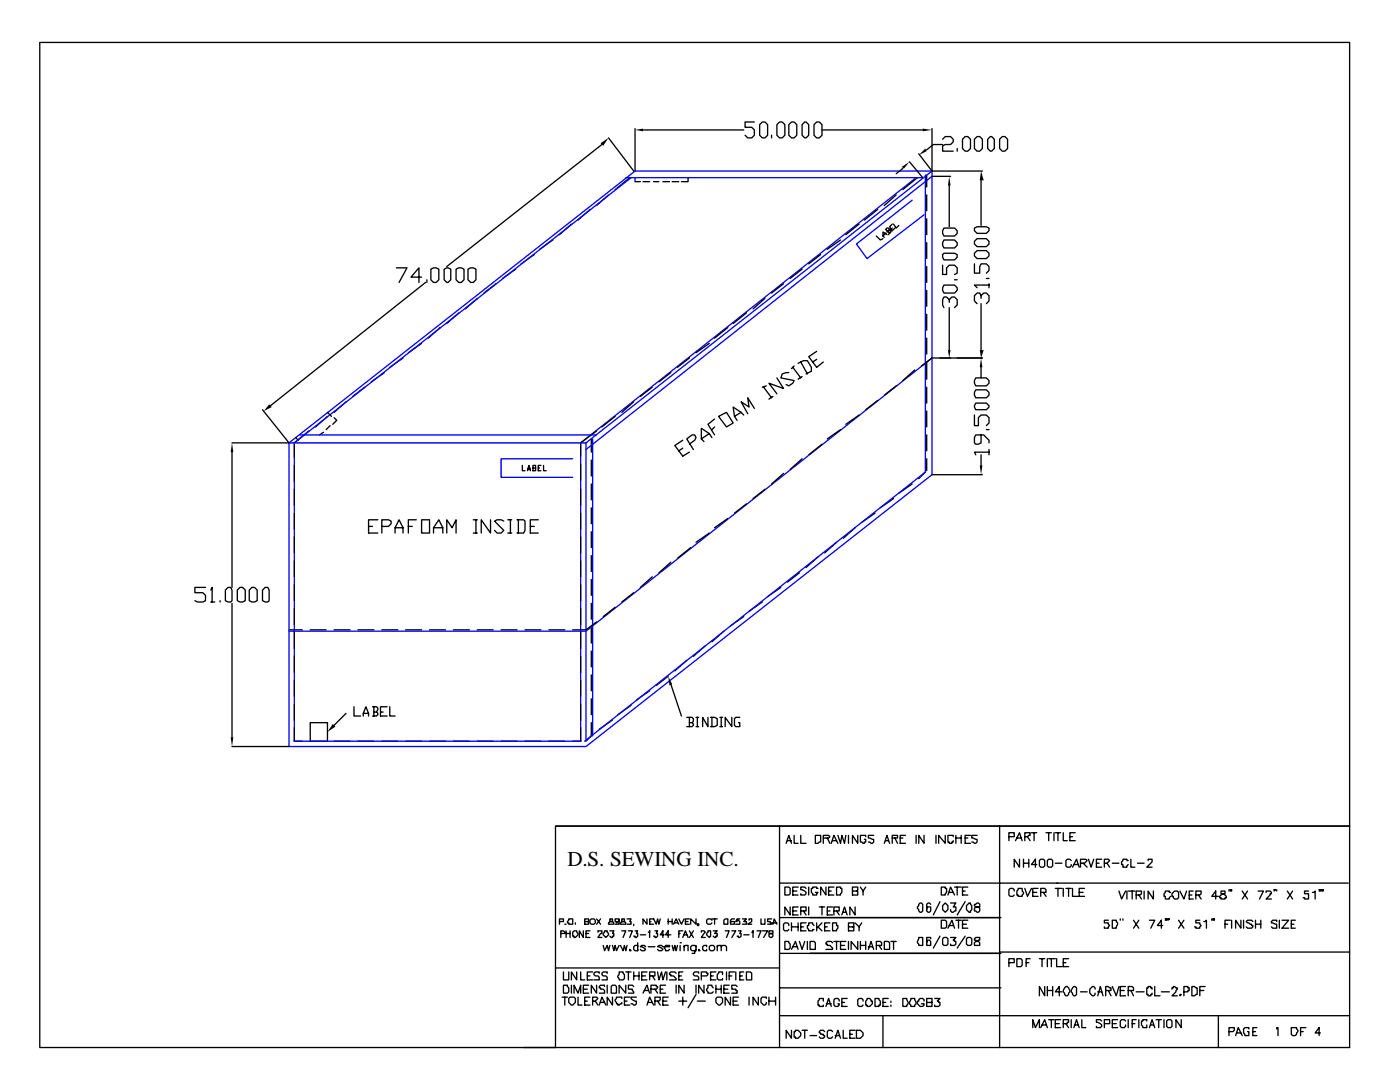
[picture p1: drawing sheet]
<svg xmlns="http://www.w3.org/2000/svg" width="279mm" height="216mm" viewBox="0 0 279 216" stroke-linecap="round" stroke-linejoin="round" font-family="sans-serif">
<defs><g id="words">
<text font-size="4.2" x="113.2" y="172.8">D.S. SEWING INC.</text>
</g></defs>
<g fill="none" stroke="#00f" stroke-width=".26">
<path d="M124.9 35.5h59.2M125.9 35.5l-67.2 52.9v59.5h57.2v-59.5l66.9-52.9M126.7 35.5v.7M182 40l-11.1 8.7 2.1 2.9 11.4-8.7M184.7 34.9v59.3l-68 53.7M186 34.1h-59.3l-69 54.3M186 34.1v60.6l-69.1 54.3h-59.2v-60.6M186 34.1l-69.1 54.3M186 35.2l-69.1 54.5M186 71.4l-69.1 54.5h-59.2M57.7 88.4h59.2M59.8 86.8h59.3"/>
<path d="M114.3 91.5h-14.3v3.7h14.3M116.9 88.4v59.2M118.3 87.6v59.2"/>
</g>
<g fill="none" stroke="#000" stroke-width=".26">
<path d="M7.9 8.5h261.4v156.3h-158.4v44.2h-103zM120.1 28.8l-30.9 24.4M121.4 38.9l-2.3 2.1M121.4 27.5l5.1 6.6M125.7 35.5l-2.9 2.3M126.7 36.2h1.1M126.7 25.7v8.4M128.3 36.2h1.3M128.3 25.9h20.1M130.4 36.2h1.1M132.3 36.2h1.3M134.1 36.2h1.4"/>
<path d="M137.3 35.5v.7h-1.3M150.5 24.3h-1.8v1.1h1.3l.5 .5v1.1l-.5 .5h-.8l-.5-.5M151.6 24.9l.5-.6h.6l.5 .6v2.1l-.5 .5h-.6l-.5-.5zM154 27v.5M155 24.9l.6-.6h.5l.5 .6v2.1l-.5 .5h-.5l-.6-.5zM157.4 24.9l.6-.6h.5l.5 .6v2.1l-.5 .5h-.5l-.6-.5zM160.1 24.9l.5-.6h.3l.5 .6v2.1l-.5 .5h-.3l-.5-.5zM162.5 24.9l.5-.6h.5l.5 .6v2.1l-.5 .5h-.5l-.5-.5zM164 25.9h20.1M178.9 38.9l-2.4 2.1M180.2 33.6l-1.3 1.1M181.5 32.3l2.6 3.2"/>
<path d="M183.1 35.5l-2.9 2.3M183.4 30.7l2.6 3.4M184.9 34.9v2.4M184.9 38.9v3.2M186 25.7v8.4M186 34.1h10.1M186 35.2h3.7M188.1 28.8h-1.8l-1.4 1.1M188.1 27.8l.5-.5h1.1l.5 .5v.5l-.5 .5h-1.1l-.5 .3v1.1h2.1M189.4 37v8.2M191 29.6v.6M192.1 27.8l.5-.5h.5l.6 .5v1.8l-.6 .6h-.5l-.5-.6z"/>
<path d="M195 27.3h.5l.6 .5v1.8l-.6 .6h-.5l-.5-.6v-1.8zM195.8 36v9M197.1 27.8l.5-.5h.3l.5 .5v1.8l-.5 .6h-.3l-.5-.6zM200 27.3h.6l.5 .5v1.8l-.5 .6h-.6l-.5-.6v-1.8zM79.1 53.4h2.1l-1.6 3M84.1 55.3h-2.1l1.6-1.9v3M84.9 56.4l-30.9 24.6M85.2 55.8v.6M86 53.7l.5-.3h.5l.6 .3v2.1l-.6 .6h-.5l-.5-.6zM88.6 53.7l.6-.3 .8 .3v2.1l-.6 .6h-.2l-.6-.6zM91 53.7l.5-.3h.6l.5 .3v2.1l-.5 .6h-.6l-.5-.6zM93.4 53.7l.5-.3h.6l.5 .3v2.1l-.5 .6h-.6l-.5-.6z"/>
<path d="M95.2 59.5l-2.3 2.1M99 56.6l-2.4 1.9M102.9 53.7l-2.6 1.9M106.6 50.8l-2.6 1.9M110.3 47.9l-2.6 1.8M114 44.7l-2.3 2.1M117.7 41.8l-2.3 2.1M152.7 59.5l-2.4 2.1M156.4 56.6l-2.4 1.9M160.1 53.7l-2.4 1.9M163.8 50.8l-2.4 1.9M167.7 47.9l-2.6 1.8"/>
<path d="M171.4 44.7l-2.6 2.1M174.9 47.1l.8 .8 .5-.3M175.2 41.8l-2.7 2.1M176.7 46.6l-.5 .5M177 46.8l-.8-.5v.8l.3 .3M177 46.3l.3-.3h.5v.3l-.5 .5M177.3 46l.2-.2-.2-.3h-.3l-.3 .3 .8 .8M178.1 44.7l-.6 .5 .6 .8 .5-.5M178.1 45.5l-.3 .3M178.3 44.7l.6 .8 .5-.5M184.9 43.7v3.1M184.9 48.4v3.2"/>
<path d="M184.9 53.2v3.2M184.9 57.9v3.2M188.1 50.8l.3-.3h2.1l.5 .3v.5l-.5 .6h-2.1l-.3-.6zM188.1 52.9v1.9h.8v-1.4l.5-.5h1.1l.5 .5v1.1l-.5 .3M188.4 56.9h2.1l.5 .5v.5l-.5 .6h-2.1l-.3-.6v-.5zM188.4 47.9h2.1l.5 .5v.5l-.5 .6h-2.1l-.3-.6v-.5zM188.4 45.5h2.1l.5 .5v.6l-.5 .5h-2.1l-.3-.5v-.6zM189.4 59.8l.6-.5h.5l.5 .5v1.1l-.5 .5M190.5 55.8h.5M194.5 45.5l.5-.3h1.8l.6 .3v.5l-.6 .6h-1.8l-.5-.6zM194.5 52.7v1.8h1v-1.3l.3-.5h1l.6 .5v.8l-.6 .5M195 50h1.8l.6 .5v.6l-.6 .5h-1.8l-.5-.5v-.6z"/>
<path d="M195 47.6h1.8l.6 .6v.5l-.6 .5h-1.8l-.5-.5v-.5zM195.8 59.5v-.5l-.3-.5h-.5l-.5 .5v1.1l.5 .5M195.8 59l.5-.5h.5l.6 .5v1.1l-.6 .5M196.8 55.6h.6M197.4 56.9h-2.9l.5 .5M197.4 56.6v.8M72.8 77.3l-2.4 1.8M76.7 74.3l-2.6 1.9M80.4 71.4l-2.6 1.9M84.1 68.5l-2.6 1.9M87.8 65.4l-2.3 2.1M91.5 62.4l-2.3 2.2"/>
<path d="M130.2 77.3l-2.4 1.8M133.9 74.3l-2.4 1.9M137.6 71.4l-2.4 1.9M141.6 68.5l-2.7 1.9M145.3 65.4l-2.7 2.1M149 62.4l-2.7 2.2M152.4 77.3l1.6 2.1M152.9 77l-.8 .3M154.3 79.1l-.8 .5M155 75.4l1.4 2.1-2.9-1 1.5 2.1M157.4 74.3h-.5l-.8 .3-.3 .8 2.7 .5-.3 .6-.8 .5-.5-.3M158.2 73.3l1.6 2.1"/>
<path d="M158.5 73l-.5 .6M159.3 72.5l1-.5h.8l.8 1.3v.8l-1 .5M159.8 72.2l1.3 2.4M160.1 75.1l-.8 .6M163 70.1l-1.6 1.1 1.6 2.1 1.3-1.1M163 71.7l-.8 .5M175.2 79.9l-2.4 1.9M178.9 77l-2.4 1.8M182.6 73.8l-2.4 2.1M184.9 62.7v3.2M184.9 67.5v3.1M184.9 72.2v3.5"/>
<path d="M184.9 77.3v3.1M189.4 60.3v-.5l-.5-.5h-.5l-.3 .5v1.1l.3 .5M189.4 61.4v8.4M194.7 77.8h2.1l.6 .5v.5l-.6 .6h-2.1l-.2-.6v-.5zM194.7 75.4h2.1l.6 .5v.6l-.6 .5h-2.1l-.2-.5v-.6zM195.8 60.6v9.2M195.8 73.3v2.1M196.1 71.4h-10.1l-2.1 1.6M46.3 90.2v27M52.4 81.8l5.3 6.6h-11.4M58.7 92.9v3.1M58.7 97.6v3.2"/>
<path d="M59 87.3l.5 .5M61.6 86l-2.9 2.4v2.9M64.6 86.3l-.8 .5M65.4 83.1l-2.4 2.1M65.4 82.3l.7 .8M65.9 84.9l-.8 .8M66.7 83.3l.5 .6-.8 .8M69.1 80.2l-2.4 2.1M104.2 92.9v1h.6M105.3 93.9l.3-1 .2 1M105.3 93.7h.5M106.4 93.4h.5v.5h-.5v-1h.5v.5"/>
<path d="M107.4 93.4h.3M107.9 92.9h-.5v1h.5M108.5 92.9v1h.5M115.9 92.6v3.2M115.9 97.6v3.2M118 87.6v2.6M118 91.8v3.2M118 96.6v3.1M119.1 86l-3.2 2.4v2.6M122.8 83.1l-2.7 2.1M126.5 80.2l-2.4 2.1M136.3 87.8l-1.6 1.1 1.6 2.1 1.3-.8"/>
<path d="M136.3 89.4l-.8 .6M137.6 88.6l1-.8 .3-.5-.3-.5h-.5l-1 .8 1.3 2.1M141.6 86.5l-1.6 1.1M142.1 87.3l-.5-.8-1.6-1v2.1l.5 .5M142.6 83.6l-1.3 1.1 1.3 2.1M142.6 85.2l-.5 .5M143.4 83.1l1.6-.8 1.3 2.1-1.3 .8zM147.9 82.3l-1.3 .8M148.4 82.8l-.5-.5-1.6-1.1 .3 1.9 .5 .8M150.5 81.5l-1.3-2.1 .3 1.8-1.6-1 1.3 2.3M152.7 97.6l-2.4 1.9M156.4 94.5l-2.4 2.1"/>
<path d="M160.1 91.5l-2.4 2.2M164 88.6l-2.6 2.2M167.7 85.7l-2.6 1.9M171.4 82.8l-2.6 1.9M178.3 99.5l-2.6 1.8M182 96.6l-2.6 1.8M184.7 94.2l-1.3 1.3M184.9 82v3.2M184.9 86.8v3.2M184.9 91.5v2.4M186 94.7h10.1M194.5 82.8v2.1h.8v-1.6l.5-.5h1l.6 .5v1.1l-.6 .5"/>
<path d="M194.7 80.4h2.1l.6 .6v.2l-.6 .6h-2.1l-.2-.6zM195.8 86.8v1.6l-.5 .2h-.6l-.2-.2v-1.1l.2-.5h1.6l1.1 1v.6M195.8 90.8v2.1M196.8 85.7h.6M197.4 90.2h-2.9l.2 .6M197.4 89.7v1.1M41 117.2h-2.1v1.1h1.6l.5 .5v1.1l-.5 .2h-1.1l-.5-.2M42.1 117.7l.2-.5v2.9M43.9 119.9v.2M45 117.7l.5-.5h.5l.3 .5v2.2l-.3 .2h-.5l-.5-.2zM47.4 117.7l.5-.5h.5l.5 .5v2.2l-.5 .2h-.5l-.5-.2zM49.7 117.7l.6-.5h.5l.5 .5v2.2l-.5 .2h-.5l-.6-.2z"/>
<path d="M52.4 117.7l.5-.5h.5l.3 .5v2.2l-.3 .2h-.5l-.5-.2zM58.7 102.4v3.2M58.7 107.2v3.1M58.7 111.9v3.2M58.7 116.7v3.2M73.6 105h.7M75.4 103.7h-1.8v2.7h1.8M76.2 105h1.3l.6-.5v-.5l-.6-.3h-1.3v2.7M78.8 106.4v-1.1l.8-1.6 .8 1.6v1.1M78.8 105.3h1.6M81.5 105h.8M83.1 103.7h-1.6v2.7"/>
<path d="M84.1 103.7h1.6v2.7h-1.6zM86.5 106.4v-1.1l1.1-1.6 .8 1.6v1.1M86.5 105.3h1.9M89.2 106.4v-2.7l1 1.6 .8-1.6v2.7M94.5 106.4h.7M94.5 103.7h.7M95 103.7v2.7M97.9 103.7v2.7l-1.9-2.7v2.7M100.5 104l-.5-.3h-.8l-.5 .3 1.8 1.8-.5 .6h-.8l-.5-.6M101.3 106.4h.8M101.3 103.7h.8M101.9 103.7v2.7"/>
<path d="M103.2 103.7h1.3l.3 .3v1.8l-.3 .6h-1.3M103.5 103.7v2.7M105.8 105h.8M107.4 103.7h-1.6v2.7h1.6M115.9 102.4v3.2M115.9 107.2v3.1M115.9 111.9v3.2M115.9 116.7v3.2M118 101.3v3.2M118 106.1v3.2M118 110.9v3.1M118 115.6v3.2"/>
<path d="M126.5 118.3l-2.4 1.8M130.2 115.1l-2.4 2.1M133.9 112.2l-2.4 2.1M137.8 109.3l-2.6 2.1M141.6 106.4l-2.7 1.8M145.3 103.5l-2.7 1.8M149 100.5l-2.4 1.9M155.8 117.2l-2.6 1.9M159.5 114.3l-2.3 1.9M163.2 111.1l-2.3 2.1M167 108.2l-2.4 2.1M170.7 105.3l-2.4 2.1"/>
<path d="M174.6 102.4l-2.6 1.8M42.1 120.1h.8M46.3 120.4v26.7M57.7 125.7h2.6M58.7 121.4v3.2M58.7 126.2v3.2M58.7 131v3.1M58.7 135.7v3.2M61.9 125.7h3.2M66.7 125.7h3.1M71.4 125.7h3.2M76.2 125.7h3.2"/>
<path d="M81 125.7h3.1M85.7 125.7h3.2M90.5 125.7h3.2M95.2 125.7h3.2M100 125.7h3.2M104.8 125.7h3.1M109.5 125.7h3.2M115.9 121.4v3.2M115.9 126.2v3.2M115.9 131v3.1M115.9 135.7v3.2M118 120.4v3.2"/>
<path d="M118 125.1v3.2M118 129.9v3.2M118 134.7v3.1M118 139.4v3.2M119.1 124.1l-2.2 1.6h-2.6M122.8 121.2l-2.4 1.8M129.6 137.8l-2.6 1.9M133.3 134.9l-2.3 1.9M133.9 136.5l2.1 6.4M137.1 131.8l-2.4 2.1M140.8 128.9l-2.4 2.1M144.5 125.9l-2.4 2.2"/>
<path d="M148.4 123l-2.6 1.9M152.1 120.1l-2.6 1.9M46.3 149h11.4M58.7 140.5v3.2M58.7 145.3v2.6h1.6M65.1 147.9h-3.2v-3.7h3.5v3.7M66.7 147.9h3.1M69.1 142.3l-2.4 2.4M70.6 141v1.9h1.4M71.4 147.9h3.2M72.5 142.9v-.6l.5-1.3 .6 1.3v.6M72.5 142.3h1.1"/>
<path d="M74.3 141h.8l.3 .3-.3 .8M74.6 142.1h.5l.3 .2v.3l-.3 .3h-.8M74.6 141v1.9M75.9 142.1h.6M76.2 147.9h3.2M77.3 141h-1.4v1.9h1.4M77.8 141v1.9h1M81 147.9h3.1M85.7 147.9h3.2M90.5 147.9h3.2M95.2 147.9h3.2M100 147.9h3.2"/>
<path d="M104.8 147.9h3.1M109.5 147.9h3.2M115.9 140.5v3.2M115.9 145.3v2.6h-1.6M118 144.2v2.6M118.3 146.6l-1.4 1.3M122.2 143.7l-2.6 1.8M125.9 140.8l-2.6 1.8M137.1 143.1h1l.3 .3v.5l-.3 .3M137.6 144.2h.5l.3 .3v.2l-.3 .3h-1M137.6 143.1v1.9M138.9 143.1h.5"/>
<path d="M138.9 145h.5M139.2 143.1v1.9M141.3 143.1v1.9l-1.1-1.9v1.9M141.8 143.1h.8l.5 .3v1.3l-.5 .3h-.8M142.1 143.1v1.9M143.7 143.1h.5M143.7 145h.5M143.9 143.1v1.9M146 143.1v1.9l-1.3-1.9v1.9M147.6 143.1h-.8l-.2 .3v1.3l.2 .3h.8v-.8h-.2M110.9 164.8h158.4v44.2h-164.8M155.6 164.8v44.2"/>
<path d="M156.6 177h.8l.3 .3v1l-.3 .3h-.8zM156.9 168.3l.5-1.6 .6 1.6M157.2 167.7h.8M158.2 177.8h.8M158.5 166.7v1.6h.8M159.3 177h-1.1v1.6h1.1M159.8 166.7v1.6h1.1M160.9 177.3l-.3-.3h-.8v.5h.3l.8 .6v.2l-.3 .3h-.8v-.3M161.4 177v1.6M162.7 166.7h1.1v1.3h-.3l-.3 .3h-.5zM163.2 177.3h-.2v-.3h-.8v.3h-.3v.8l.3 .2v.3h.8v-.3l.2-.2h-.5M164.3 167.2h1.1l.2-.2-.2-.3h-1.1v1.6"/>
<path d="M164.8 177v1.6l-1-1.6v1.6M165.1 167.2l.5 1.1M165.4 177.8h.5M165.9 168.3l.5-1.6 .8 1.6M166.2 167.7h.8M166.4 177h-1v1.6h1M167 177h.7v.3h.3v.8l-.3 .2v.3h-.7zM167.2 166.7l.5 1.6 .3-1.6 .5 1.6 .3-1.6M169.3 166.7v1.6M170.1 177.8h.8l.3-.3v-.5h-1.1v1.6h1.1v-.8h-.3M171.2 166.7v1.6l-1.1-1.6v1.6M171.7 177l.5 .8v.8"/>
<path d="M172.8 167v-.3h-1.1v1.3l.8 .3v-.3h.3v-.5h-.3M172.8 177l-.6 .8M174.4 166.7h-1.1v.5l1.1 .3v.5l-.3 .3-.8-.3M176.5 168.3l.5-1.6 .5 1.6M176.7 167.7h.6M178.1 167.2h1v-.5h-1v1.6M178.6 167.2l.5 1.1M179.7 167.2h.5M180.7 166.7h-1v1.6h1M182.8 166.7v1.6M184.4 166.7v1.6l-1-1.6v1.6M186.8 166.7v1.6"/>
<path d="M187.6 179.9l-1.3 2.7M187.9 177h.7v.3h.3v.8l-.3 .2v.3h-.7zM188.6 166.7v1.6l-1.3-1.6v1.6M189.2 178.6l.5-1.6 .8 1.6M189.4 178.1h.8M190.2 167v-.3h-1v1.3h.2v.3h.6v-.3h.2v-.3M190.5 177h1.3M190.8 167.2h1M190.8 166.7v1.6M191 177v1.6M191.8 166.7v1.6M192.1 177.8h.5"/>
<path d="M192.6 167.2h.5M192.6 179.9l-1.6 2.7M193.1 177h-1v1.6h1M193.7 166.7h-1.1v1.6h1.1M195 166.7h-1.1v.5l1.1 .3v.5l-.3 .3-.8-.3M199.5 164.8v11.4h-43.9M201.3 167h1.1v-.8h-1.1v1.5M202.4 177.8v-.3l-.3-.2h-.5l-.3 .2v1.1l.3 .3h.5l.3-.3M202.7 167.7l.8-1.5 .5 1.5M202.9 167.2h.8M203.2 177.3h.8v.5l.3 .3-.3 .8h-.8v-.3h-.3v-.8l.3-.3zM203.5 171.4v1.6l-1.1-1.6v1.6"/>
<path d="M204.3 171.4v1.6M204.3 172.2h1M204.5 177.3l.6 1.6 .7-1.6M204.5 167h.6l.2-.3h.3v-.5h-1.1v1.5M205.1 167l.5 .7M205.3 171.4v1.6M205.8 166.2h1.1M206.1 178.1h.8M206.4 166.2v1.5M206.9 172.5h-1.1l.8-1.1v1.6M207.2 177.3h-1.1v1.6h1.1M207.4 171.7a.66 .66 0 0 1 1.1 0v1.1l-.3 .2h-.5l-.3-.2z"/>
<path d="M207.7 178.1h1.1v-.6l-.3-.2h-.8v1.6M208.2 178.1l.6 .8M208.8 166.2h1M209 171.7a.66 .66 0 0 1 1.1 0v1.1l-.3 .2h-.5l-.3-.2zM209.3 166.2v1.5M210.3 166.2v1.5M210.6 172.2h1.3M210.6 177.3h1.3M210.6 166.2h1.1M210.9 176.2h58.2M211.1 176.2h-11.6v32.8M211.1 166.2v1.5"/>
<path d="M211.1 177.3v1.6M212.2 166.2v1.5h.8M212.2 177.3v1.6M212.7 177.3h1.1M213.3 177.3v1.6M213.5 167h.5M213.8 171.7l-.3-.3h-.5l-.3 .3v1.1l.3 .2h.5l.3-.2v-.3M214 173l.8-1.6 .6 1.6M214 177.3v1.6h1.1M214.3 172.5h.8M214.6 166.2h-1.1v1.5h1.1M215.4 178.1h.8"/>
<path d="M215.6 172.2h.8l.6-.5-.3-.3h-1.1v1.6M216.2 172.2l.8 .8M216.4 177.3h-1v1.6h1M217.2 171.4l.6 1.6 .5-1.6M218.8 172.2h.5M219.9 171.4h-1.1v1.6h1.1M220.4 172.2h.5l.6-.5-.3-.3h-.8v1.6M220.9 172.2l.6 .8M222 172.2h1.3M223.3 177.8l.5 1.6 .8-1.6M224.9 177.8v1.6M225.2 171.7h-.3v-.3h-.8v.3l-.3 .3v.5h.3v.5h.8v-.2l.3-.3"/>
<path d="M225.2 177.8h1.3M225.7 171.4v1.6h.8M226 177.8v1.6M226.7 178.6h.8l.3-.3v-.5h-1.1v1.6M227 172.2h1.3M227.3 178.6l.5 .8M228.3 177.8v1.6M229.1 171.7v-.3h.8v.6l-1 1h1M230.2 177.8v1.6l-1.1-1.6v1.6M233.6 178.1h-.2v-.3h-.8v.3l-.3 .2v.6h.3v.5h.8v-.3l.2-.2M233.9 178.3l.5-.5h.5l.3 .3v1l-.3 .3h-.5l-.2-.3v-.2h-.3zM235.5 177.8l.8 1.6 .5-1.6"/>
<path d="M237.3 178.6h.6M238.1 177.8h-.8v1.6h.8M238.7 178.6h.7l.3-.3v-.5h-1v1.6M239.2 178.6l.5 .8M243.2 178.9h-1.4l.8-1.1v1.6M243.7 177.8v.5h.5l.5 .6v.2h-.2v.3h-.8v-.3h-.3v-.2l.5-.6h.6v-.5zM245.3 177.5v.3M245.8 177.5h-.3h.3v.3h-.3M247.9 177.8l1.1 1.6M249 177.8l-1.1 1.6M251.1 177.8h1l-.7 1.6M252.7 178.1v-.3h.8l.2 .3v.2h-.2v.3l-.8 .8h1"/>
<path d="M254.5 177.5h-.2h.2l-.2 .3M254.8 177.5v.3M256.9 177.8l1.1 1.6M258 177.8l-1.1 1.6M261.1 177.8h-.8v.5h.8v1.1h-.8v-.3h-.2M261.9 178.1h.3l.3-.3v1.6M263.5 177.5h-.2h.2v.3h-.2M264.1 177.5h-.3h.3v.3h-.3M110.9 193.1h44.7M111.7 183.9h.7v-.5h-.7v1M111.9 186.3h.8v-.3l-.3-.3h-.5v1.4M112.2 199h1"/>
<path d="M112.4 196.6h.8v.2l.3 .3v.8l-.3 .3h-.8zM112.4 193.9v1.6h1.1v-1.6M112.7 184.4h.3zM112.7 199v1.6M113 185.7v1.4M113 186.3h.8M113.5 199.2a.94 .94 0 0 1 1.3 0v.8l-.5 .6h-.3l-.5-.6zM113.5 183.4h.8v1h-.8v-.3h-.3zM113.8 185.7v1.4M114 196.6v1.6M114.3 186l.3-.3h.5l.3 .8-.6 .6h-.2v-.3h-.3zM114.6 198.2v-1.6l.8 1.6 .5-1.6v1.6"/>
<path d="M114.8 184.1v.3M115.1 193.9v1.6l-1.1-1.6v1.6M115.4 199v1.6h.8M115.9 193.9v1.6h.8M116.4 185.7v1.4l-.8-1.4v1.4M116.4 197.4h.8M116.7 183.9h.8v-.5h-.8v1h.8v-.5h-.3M116.7 199.8h.5M116.9 186.3h.6M117.2 194.7h.5M117.5 196.6h-1.1v1.6h1.1M117.7 183.6a.66 .66 0 0 1 1.1 0v.5l-.3 .3h-.5l-.3-.3z"/>
<path d="M117.7 199h-1v1.6h1M117.7 185.7h-.8v1.4h.8M118.3 199.8h.5l.5-.6-.2-.2h-.8v1.6M118.3 193.9h-1.1v1.6h1.1M118.8 199.8l.5 .8M119.1 196.6v1.6l-1.1-1.6v1.6M119.1 183.4l.8 1M119.3 186v-.3h.8v.6h-.2l-.6 .8h.8M119.6 194.2v-.3h-.8l-.3 .3v.3l.3 .2h.5l.3 .3v.5h-1.1M119.9 183.4l-.8 1M120.4 188.6l.3 1.1 .5-1.1 .2 1.1 .3-1.1M120.7 185.7h.5v.3l.2 .3v.2l-.5 .6-.5-.6z"/>
<path d="M120.7 196.8v-.2h-.8l-.3 .2v.3h.3v.3h.5l.3 .2v.6h-1.1M121.2 194.2v-.3h-.8l-.3 .3v.3l.3 .2h.5l.3 .3v.5h-1.1M121.2 196.6v1.6M121.7 183.4v.5h.5l.3 .2v.3h-1.1v-.3l.3-.2h.5v-.5zM121.7 185.7h.8l-.3 .6h.3v.5h-.3v.3h-.2l-.3-.3M122 196.8l.2-.2h.6l.2 .2v1.4h-1zM122.2 199v1.6l-1-1.6v1.6M122.2 188.6l.3 1.1 .3-1.1 .2 1.1 .6-1.1M123.6 193.9h.8v.3l.2 .3v.8l-.2 .2h-.8v-.2l-.3-.3v-.3l.3-.2zM123.6 183.6v.3h-.3l-.3 .2v-.2h-.2v-.5h.8v1h-.8M123.8 188.6l.6 1.1 .2-1.1 .3 1.1 .2-1.1M124.1 183.4v.5h.5l.3 .2v.3h-1.1v-.3l.3-.2h.5v-.5z"/>
<path d="M124.1 199.2v-.2h-1.1v.2l-.2 .3v.3l.2 .2v.3h.3v.3l.8-.3v-.3M124.1 185.7h.8l-.5 1.4M124.6 199.8h.5M124.9 196.6v1.6l-1.3-1.6v1.6M124.9 193.9h1M125.1 183.4h.8l-.2 .5h.2v.5h-.8M125.4 185.7h.8l-.5 1.4M125.4 193.9v1.6M125.7 189.4l.2 .3h-.2zM125.7 199h-1.1v1.6h1.1M126.5 196.8l-.3-.2h-.8v.8h.8v.2l.3 .3v.3h-1.1M126.5 194.7h1"/>
<path d="M126.5 184.4v.3M126.5 193.9v1.6M126.7 185.7h.6l-.3 .6h.3v.5l-.3 .3h-.3v-.3h-.2M127 199h-1.1v.2l.3 .3 .8 .3v.5l-.3 .3-.8-.3M127.3 188.9v-.3h-.6l-.2 .3v.5l.2 .3h.6v-.3M127.3 188.1v1.6M127.5 193.9v1.6M127.8 186.5h1.1M128.1 194.7h.8M128.3 198.2l.8-1.6 .5 1.6M128.6 197.6h.8M128.9 188.9l-.3-.3h-.5l-.3 .3h.3l.8 .5-.3 .3h-.5l-.3-.3"/>
<path d="M129.1 193.9h-1v1.6h1M129.1 183.4v1l-.8-1v1M129.4 186h.2v-.3v1.4M129.4 188.9h1.3M129.6 194.7h1.1v-.8h-1.1v1.6M129.6 183.9h.3M129.9 197.4h1.1l.2-.3v-.3h-.2v-.2h-1.1v1.6M130.2 194.7l.5 .8M130.7 199.8h.8l.3-.3v-.5h-1.1v1.6M130.7 185.7h.5l-.2 .6h.2v.5l-.2 .3h-.3v-.3h-.3M130.7 197.4l.5 .8M131.2 193.9l.3 1.6 .5-1.6 .3 1.6 .5-1.6"/>
<path d="M131.2 199.8l.6 .8M131.8 183.4l-.3 1-.3-1-.2 1-.6-1h-.8v1h.8M131.8 197.4h.5M132.3 188.9l-.3-.3h-.5l-.3 .3 .8 .3 .3 .2-.3 .3h-.5l-.3-.3M132.3 199.8h.8M132.6 186.5h-.8l.5-.8v1.4M132.6 188.9h1v-.3h-.8v.3h-.2l.2 .8h.5l.3-.3M132.8 196.6h-1v1.6h1M133.1 193.9v1.6M133.3 199h-1v1.6h1M133.3 183.4v1M133.3 183.9h.8"/>
<path d="M133.9 186.5h-1.1l.5-.8v1.4M134.1 188.6l.3 1.1 .3-1.1 .2 1.1 .3-1.1M134.1 183.4v1M134.4 184.4l.5-1 .6 1M134.7 184.1h.5M134.9 194.2l-.2-.3h-.8l-.3 .3v.3h.3v.2h.5l.5 .6v.2h-1.3M134.9 196.6v1.6M135.5 183.4l.5 1 .5-1M135.5 199.8h1.6M135.5 194.7h.5M135.5 186.3h.2M135.7 188.1h.3z"/>
<path d="M135.7 188.6v1.1M136.3 193.9h-.8v1.6h.8M136.3 185.7h-.8v1.4M136.3 187.1l.5-1.4 .5 1.4M136.3 199v1.6M136.5 196.6v1.6l-1-1.6v1.6M136.5 188.9l.3-.3h.5v1.1M136.5 186.5h.6M136.5 188.6v1.1M136.8 183.9h.5M137.6 183.4h-.8v1h.8M137.6 185.7l.8 1.4"/>
<path d="M138.4 185.7l-.8 1.4M138.9 183.4v1l-1.1-1v1M138.9 188.6v1.1l-.3 .3v.2h-.5M138.9 188.9l-.3-.3h-.5l-.3 .3v.5l.3 .3h.5l.3-.3M138.9 196.6v1.6M138.9 198.4l-1.6 2.7M139.2 199.8h1.6M139.4 189.4l.3 .3h-.3zM139.4 194.2v-.3h-.8l-.2 .3v.3l.2 .2h.6l.2 .3v.5h-1M139.4 184.4h-.2h.2v.3h-.2M140 194.7h1l.3-.2v-.3h-.3v-.3h-1v1.6M140 186v-.3h.5l.3 .3-.8 1.1h.8"/>
<path d="M140.5 196.6v1.6l-1.1-1.6v1.6M141 188.9v-.3h-.5l-.3 .3v.5l.3 .3h.5v-.3M141.3 185.7h.5v1.1l-.2 .3-.6-.6zM141.6 188.9a.66 .66 0 0 1 1 0v.5l-.3 .3h-.5l-.2-.3zM141.8 194.7h.5M142.1 183.6l-.3-.2h-.5l-.3 .2v.5l.3 .3h.5l.3-.3M142.1 183.4h1M142.3 197.1l-.2-.3v-.2h-.8v.5l-.3 .3 .3 .8h.8l.2-.3M142.3 185.7h.8l-.5 .6h.5v.5h-.2v.3h-.3l-.3-.3M142.6 183.4v1M142.9 193.9h-1.1v1.6h1.1M142.9 197.4h1"/>
<path d="M142.9 196.6v1.6M143.1 199h.8l.3 .2v.8l-.5 .6h-.3l-.5-.6v-.8zM143.1 188.9l.3-.3h.5v1.1M143.1 188.6v1.1M143.9 188.9l.3-.3h.5l.3 .3v.8M143.9 196.6v1.6M144.2 194.5v-.6h-.8v.3l-.3 .3v.8l.3 .2h.8v-.2M144.5 183.6l.2-.2h.6v1h-.8zM144.5 197.4h.8M144.7 185.7h.8l-.5 1.4M145 193.9v1.6M145.5 196.6h-1v1.6h1"/>
<path d="M145.5 194.7h.5M145.8 199v1.6l-1.1-1.6v1.6M146 185.7h.8l-.8 1.4M146.3 199.8h.8M146.6 193.9h-1.1v1.6M146.6 183.4h-.6l-.2 .2v.8h.8v-.5h-.8v.2M146.8 193.9v1.6M147.1 196.8l-.3-.2h-.8v.8h.8v.2h.3v.6h-1.1M147.4 199h-1.1v1.6h1.1M147.4 185.7h.5l-.3 .6h.3v.5l-.3 .3h-.2v-.3h-.3M147.6 183.4h-.5l-.3 .5h.3v-.3h.3l.2 .3v.5h-.8M147.6 194.7h.6"/>
<path d="M148.2 183.4h.8l-.6 .5h.6v.5h-.8M148.4 193.9h-.8v1.6h.8M148.4 186.5h1.1M149 193.9h.8l.2 .3v1.3h-1zM149.5 183.6v-.2h.5v.5l-.8 .5h.8M149.5 199v1.6M150 186h.3v-.3v1.4M151.1 185.7h.8l-.6 1.4M151.3 199v1.6l-1-1.6v1.6M151.9 183.4v1h.8v-1M152.1 185.7h1.1l-.8 1.4M152.9 199.2v-.2h-.8l-.2 .2v.8l.5 .6h.3l.2-.3v-.3"/>
<path d="M153.5 185.7v.6h.5l.3 .2v.3l-.3 .3h-.3l-.2-.3v-.3l.2-.2h.6v-.6zM153.5 199.8h1.3M153.5 199v1.6M154 183.4h-.8v.5h.5v.2h.3v.3h-.8M154.3 184.4l.2-1 .5 1M154.3 184.1h.7M154.8 199v1.6M155.6 183.1h44.2M155.6 190.2h44.2M155.6 197.1h44.2M156.6 187.9h.8v.2l.3 .3v.8l-.3 .2h-.8zM157.4 184.7v-.3l-.2-.3h-.6l-.2 .3v1.1l.2 .2h.6l.2-.2"/>
<path d="M157.7 181v1.6l-1.1-1.6v1.6M158 189.4l.8-1.5 .5 1.5M158 184.1v1.6M158 184.9h1.3M158.2 181.8h.8M158.2 188.9h.8M159.3 181h-1.1v1.6h1.1M159.3 184.1v1.6M159.5 187.9l.6 1.5 .5-1.5M159.8 181.8h1.1v-.8h-1.1v1.6M159.8 184.9h.5M160.3 181.8l.6 .8"/>
<path d="M160.9 184.1h-1.1v1.6h1.1M161.1 187.9v1.5M161.4 181v1.6M161.7 187.9h.8l.2 .2v1.3h-1zM162.5 184.7l-.3-.3v-.3h-.8v.6h-.3v.5l.3 .3v.2h.8v-.2h.3M163 184.1v1.6M163.2 184.9l.8 .8M163.5 181h1.1M164 181v1.6M164 184.1l-1 1.1M164.3 199.8v-.6h-.8v.3l-.3 .3v.8h.3v.2h.8v-.2M164.6 184.9h.5"/>
<path d="M165.1 181.8h.5M165.6 184.1h-1v1.6h1M166.2 184.1h.8v.6h.2v.5l-.2 .3v.2h-.8zM166.2 181h-1.1v1.6h1.1M166.2 188.1l-.3-.2h-.8l-.3 .2v.3h.3v.2h.5l.6 .6v.2h-1.4M166.4 181.8h1.1v-.8h-1.1v1.6M166.4 187.9h1.1M167 181.8l.5 .8M167 187.9v1.5M167.5 199.8v-.3l-.3-.3h-.5l-.3 .3v1.1l.3 .2h.5l.3-.2v-.3h-.3M167.7 188.6h.8M168 182.6l.5-1.6 .6 1.6"/>
<path d="M168.3 182h.5M168.8 187.9h-1.1v1.5h1.1M169.1 199.2h-1.1v1.6h1.1M169.3 184.9h1.1v-.8h-1.1v1.6h1.1v-.8h-.3M169.3 187.9v1.5M170.7 181v1.6l-1.1-1.6v1.6M170.7 184.1l.7 .8v.8M171.2 187.9v1.5l-1.3-1.5v1.5M171.7 188.6h1.1M171.7 187.9v1.5M172 184.1l-.6 .8M172.2 199.8v-.3l-.2-.3h-.6l-.2 .3v1.1l.2 .2h.6l.2-.2"/>
<path d="M172.8 187.9v1.5M173 199.2h.6l.2 .3v.3h.3v.5l-.5 .5h-.6v-.2h-.2v-.8l.2-.3zM173.3 189.4l.5-1.5 .6 1.5M173.3 188.9h.8M174.6 199.2h.8v.3l.3 .3v.8h-.3v.2h-.8zM174.9 188.6h1v-.5l-.2-.2h-.8v1.5M175.4 188.6l.5 .8M176.5 187.9h.8l.2 .2v1.3h-1zM177.3 199.2h-1.1v1.6h1.1M177.8 199.8v.2zM177.8 187.9h1.1M178.3 187.9v1.5"/>
<path d="M180.2 199.2h.8l.2 .8-.2 .8h-.8zM181.8 199.2h.8l.2 .8-.2 .8h-.8v-.2l-.3-.3zM183.4 180.4l.2-.2h.3l.2 .2v1.4l-.2 .2h-.3l-.2-.2v-.3l-.3-.3zM183.4 187.1h.7v1.5h-.7v-.2l-.3-.3zM184.4 199.8v-.3l-.3-.3h-.5l-.2 .3v.3h-.3v.5l.5 .5h.5l.3-.2v-.3h-.5M185.7 180.4l-.2-.2h-.3l-.3 .2v1.4l.3 .2h.3l.2-.2v-.8h-.8v.5M185.7 187.3v-.2h-.8v1.5h.8v-.7l-.2-.3h-.3l-.3 .3v.2M186.5 199.2h1.1l-.5 .6h.2v.2h.3v.6l-.3 .2h-.8v-.2M187.6 186.8l-1.3 2.4M187.9 183.6h.7l.3 .3v1l-.3 .3h-.7zM188.1 180.7l.5-.5 .6 .5v.8l-.6 .5-.5-.5zM188.1 187.3a.66 .66 0 0 1 1.1 0v1.1l-.3 .2h-.5l-.3-.2z"/>
<path d="M189.2 185.2l.8-1.6 .5 1.6M189.4 184.7h.8M189.7 180.2h1.1l-.6 .8h.6v.8l-.8 .2-.3-.2v-.3M189.7 187.1h1.1l-.6 .5h.3v.3h.3v.5l-.3 .2h-.8v-.2M190.8 183.6h1M191.3 183.6v1.6M192.1 184.4h.8M192.6 186.8l-1.6 2.4M192.9 180.7l.5-.5h.3v.2l.2 .3v.8l-.2 .3v.2h-.3l-.5-.5zM192.9 187.3a.66 .66 0 0 1 1 0v1.1l-.2 .2h-.6l-.2-.2zM193.1 183.6h-1v1.6h1M194.5 180.4v.3l.2 .3h.6l.2 .2v.6l-.2 .2-.8-.2v-.6l.2-.2h.8v-.6l-.2-.2z"/>
<path d="M194.7 187.1l-.2 .2v.3h.2l.8 .5v.5h-1v-.5l.8-.5h.2v-.5zM199.5 190h69.8M201.3 192.1h1.1v-.8h-1.1v1.6M202.9 191.3h.8l.3 .3v1l-.3 .3h-.8zM204.8 192.1h.5M205.6 191.3h-.8v1.6M207.4 191.3h1.1M208 191.3v1.6M208.5 196.8v1.9l-1.1-1.9v1.9M209 191.3v1.6M209 196.8v1.9M209 197.6h1.1"/>
<path d="M209.3 191.3h1.3M209.8 191.3v1.6M210.1 196.8v1.9M210.9 191.3v1.6h1M211.9 197.9h-1.3l.8-1.1v1.9M212.2 192.1h.5M212.5 197.1l.2-.3h.3l.5 .8-.2 .8-.3 .3h-.3l-.5-.8zM213.3 191.3h-1.1v1.6h1.1M214 197.1l.3-.3h.3l.2 .3v1.3l-.2 .3h-.3l-.5-.8zM215.6 197.9h1.4M218.5 197.4v-.3l-.2-.3h-.3l-.5 .6v.8l.5 .5h.3l.2-.3v-.2M219.1 198.7l.5-1.9 .5 1.9"/>
<path d="M219.1 197.9h.8M220.7 197.6h1v-.5h-.2l-.3-.3h-.5v1.9M221.2 183.6h-.8v.5h.8v.3l.3 .3-.3 .2v.3h-.8v-.3M221.2 197.6l.5 1.1M222 183.6h.8v.3l.2 .2-.2 1.1h-.8zM222 196.8l.8 1.9 .5-1.9M223.6 197.6h.8M223.6 183.4v.2M224.1 183.4v.2M224.6 196.8h-1v1.9h1M225.2 197.6h1v-.5l-.2-.3h-.8v1.9M225.7 197.6l.5 1.1"/>
<path d="M226.2 183.6l1.1 1.6M226.7 197.9h1.6M227.3 183.6l-1.1 1.6M229.4 183.6h1.1l-.8 1.6M229.9 197.4v-.3h-.2v-.3h-.6v.3h-.2v1.3h.2v.3h.6v-.3h.2v-.2M230.5 196.8v1.9h1M231.8 197.9h1.6M232 184.7h-1l.8-1.1v1.6M232.8 183.4h-.2h.2v.2h-.2M233.4 183.4h-.3h.3l-.3 .2M233.9 197.4v-.3h.3v-.3l.7 .3-.2 .8-.8 .8h1M235.2 183.6l1.1 1.6"/>
<path d="M235.5 198.4h.2l-.2 .3zM236.3 197.9h.8v-.3h.2v-.5h-.2v-.3h-.8v1.9M236.3 183.6l-1.1 1.6M237.9 196.8h.5l.3 .3h.2v1.3h-.2l-.3 .3h-.5zM239.4 183.6h-.7v.5h.7v.3l.3 .3-.3 .2v.3h-.7v-.3h-.3M239.4 197.6h.8M240.2 183.9h.3l.3-.3v1.6M240.5 196.8h-1.1v1.9M241.8 183.4v.2M242.4 183.4h-.3h.3v.2h-.3M244.5 184.4h.5M245.5 183.6h-1v1.6"/>
<path d="M245.8 183.6v1.6M247.6 183.6v1.6l-1-1.6v1.6M248.2 183.6v1.6M250 183.9l-.2-.3h-.8l-.3 .3 .8 .5h.3v.3h.2v.2l-.2 .3h-.8l-.3-.3M250.6 184.4h1M250.6 183.6v1.6M251.6 183.6v1.6M254.8 183.9v-.3h-.8l-.3 .3v.2l1.1 .3v.8h-.8l-.3-.3M255.3 183.6v1.6M255.9 183.6h1.3l-1.3 1.6h1.3M257.7 184.4h.5M258.5 183.6h-.8v1.6h.8"/>
<path d="M119.6 200.6l.5-1.6 .8 1.6M119.9 200h.8M129.1 200.6l.5-1.6 .8 1.6M129.4 200h.8M155.6 202.7h113.7M158 205.6v1.6l-1.1-1.6v1.6M158.5 205.8h.3v-.2h.5l.5 .5v.5l-.5 .6h-.5v-.3h-.3zM160.1 205.6h1M160.6 205.6v1.6M161.7 206.6h1.3M164.6 205.8l-.3-.2h-.5l-.3 .2v.3h.3v.3h.5v.2h.3v.3l-.3 .3h-.5l-.3-.3M164.8 200.8l.6-1.6 .5 1.6"/>
<path d="M165.1 200.3h.8M166.2 205.8l-.3-.2h-.5l-.3 .2v1.1l.3 .3h.5l.3-.3M166.7 207.2l.5-1.6 .5 1.6M166.7 206.6h.8M168 200h.5M168.3 205.6v1.6h.8M169.6 206.4h.5M170.7 205.6h-1.1v1.6h1.1M170.9 205.6h.8l.5 .5v.5l-.5 .6h-.8zM176.2 202.7v6.3M176.2 200h.5M177.8 200.6v.2"/>
<path d="M184.9 200h1.1v-.8h-1.1v1.6h1.1v-.8h-.3M206.1 205.1v-1.6l.5 1.6 .8-1.6v1.6M207.7 205.1l.8-1.6 .5 1.6M208 204.5h.8M209.3 203.5h1M209.8 203.5v1.6M210.6 204.3h.8M211.7 203.5h-1.1v1.6h1.1M212.2 204.3h.8v-.3h.3v-.5h-1.1v1.6M212.7 204.3l.6 .8M213.8 203.5v1.6M214.3 205.1l.5-1.6 .6 1.6"/>
<path d="M214.6 204.5h.5M215.9 203.5v1.6h.8M219.9 203.7l-.3-.2h-.8v.5h.3l.8 .5v.3l-.3 .3h-.8v-.3M220.4 204.3h1.1v-.8h-1.1v1.6M222 204.3h.8M223 203.5h-1v1.6h1M224.6 203.7l-.2-.2h-.6l-.2 .2v1.1l.2 .3h.6l.2-.3v-.3M225.2 203.5v1.6M226 204.3h.5M226.7 203.5h-.7v1.6M227.3 203.5v1.6M228.9 203.7v-.2h-.8v.2h-.3v.8l.3 .3v.3h.8v-.6"/>
<path d="M229.4 205.1l.5-1.6 .6 1.6M229.7 204.5h.5M230.7 203.5h1.1M231.2 203.5v1.6M232.3 203.5v1.6M232.8 203.7l.3-.2h.5l.3 .2v1.1l-.3 .3h-.5l-.3-.3zM235.7 203.5v1.6l-1-1.6v1.6M243.2 202.7v6.3M245.3 205.8h.8l.2-.2v-.5h-1v1.5M246.6 206.6l.5-1.5 .8 1.5M246.9 206.1h.7M249.2 205.3v-.2h-.8l-.2 .2v.8l.2 .3v.2h.8v-.8h-.2"/>
<path d="M250 205.8h.6M250.8 205.1h-.8v1.5h.8M254.8 205.3v-.2h.3v1.5M257.7 205.1h1.1v.2l.2 .3v.2l-.5 .8h-.5l-.3-.2zM259.6 205.8h.5M260.6 205.1h-1v1.5M263.5 206.1h-1l.8-1v1.5"/>
</g>
<g fill="#000">
<path d="M119.9 28.6l1.5-1.1-1 1.6zM126.7 25.9l1.6-.2v.5zM179.9 33.3l1.6-1-1.1 1.3zM184.1 25.7l1.9 .2-1.9 .3zM184.7 29.6l.2 .6-1.5 .8zM189.4 35.2l.3 1.8h-.5zM195.8 34.1l.5 1.9h-.8zM189.2 69.8h.5l-.3 1.6zM195.5 69.8h.8l-.5 1.6zM195.8 71.4l.3 1.9h-.6zM46.3 88.4l.3 1.8h-.6zM53.7 80.7l.5 .5-1.5 .8z"/>
<path d="M195.5 92.9h.6l-.3 1.8zM133.3 134.9l.8 1.6-.5 .3zM46 147.1h.6l-.3 1.9zM66.4 144.5l.5 .5-1.5 1z"/>
</g>
<use href="#words"/>
</svg>
